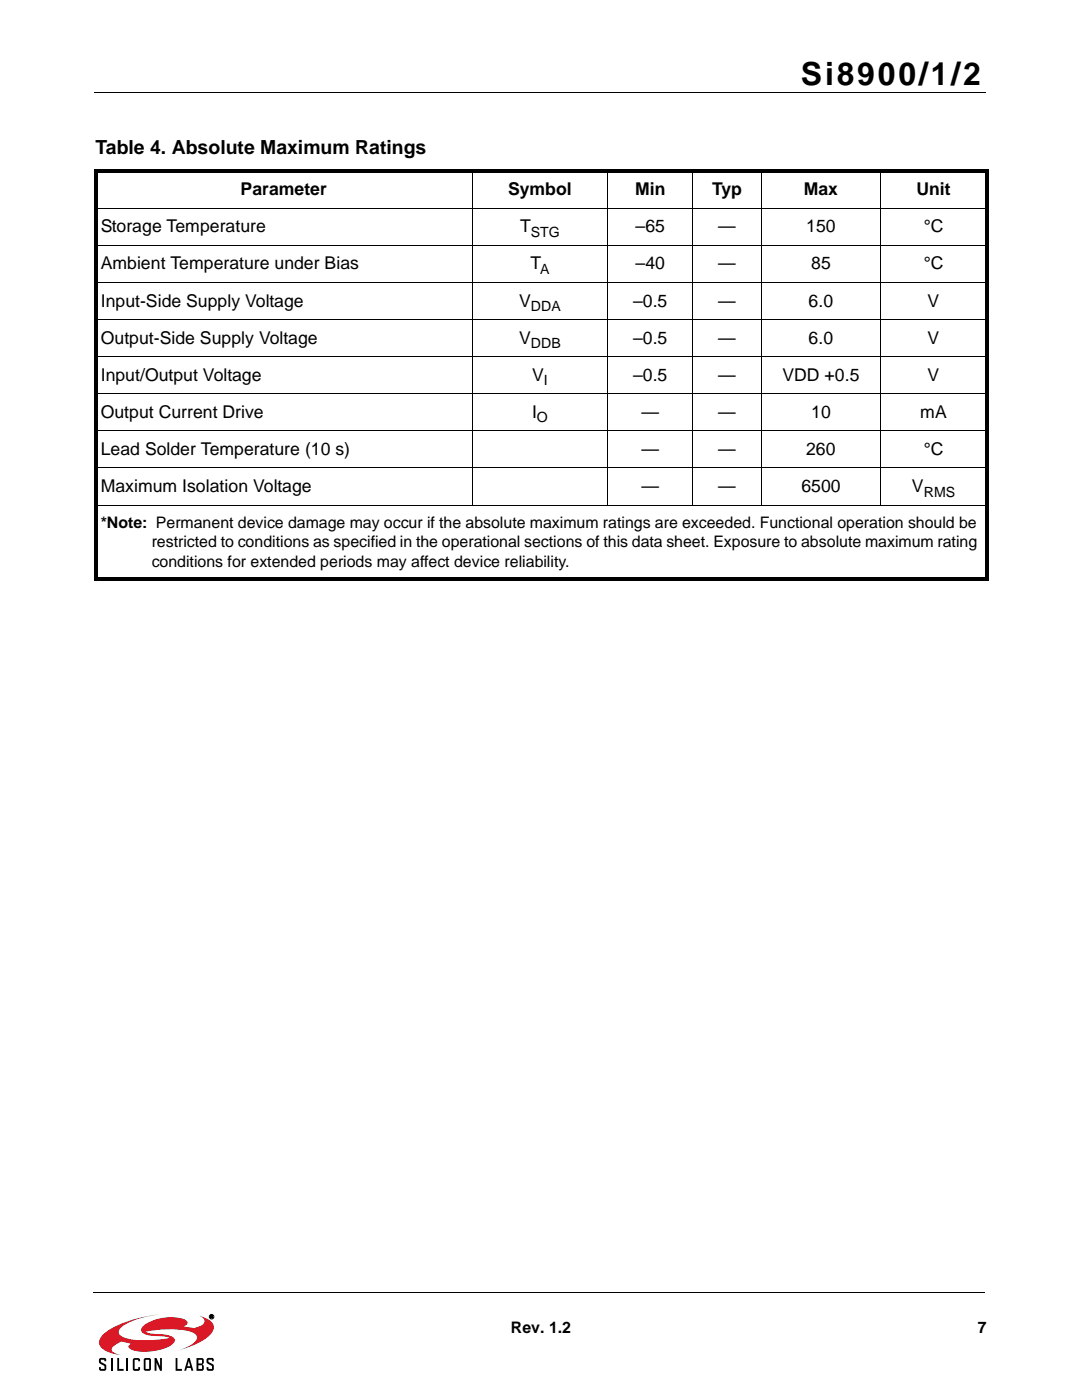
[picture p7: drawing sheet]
<svg xmlns="http://www.w3.org/2000/svg" width="216mm" height="279mm" viewBox="0 0 216 279" stroke-linecap="round" stroke-linejoin="round" font-family="sans-serif">
<defs><g id="words">
<text font-size="6.3" x="159.8" y="16.9">Si8900/1/2</text>
<text font-size="3.9" x="19" y="30.7">Table 4. Absolute Maximum Ratings</text>
<g font-size="3.5">
<text x="48" y="38.9">Parameter</text>
<text x="101.4" y="38.9">Symbol</text>
<text x="126.7" y="38.9">Min</text>
<text x="142.1" y="38.9">Typ</text>
<text x="160.4" y="38.9">Max</text>
<text x="182.9" y="38.9">Unit</text>
<text x="20.1" y="46.4">Storage Temperature</text>
<text x="103.8" y="46.4">T</text>
<text x="126.8" y="46.4">–65</text>
<text x="143.3" y="46.4">—</text>
<text x="160.9" y="46.4">150</text>
<text x="184.3" y="46.4">°C</text>
<text x="20.1" y="53.8">Ambient Temperature under Bias</text>
<text x="105.8" y="53.8">T</text>
<text x="126.8" y="53.8">–40</text>
<text x="143.3" y="53.8">—</text>
<text x="161.9" y="53.8">85</text>
<text x="184.3" y="53.8">°C</text>
<text x="20.1" y="61.2">Input-Side Supply Voltage</text>
<text x="103.6" y="61.2">V</text>
<text x="126.3" y="61.2">–0.5</text>
<text x="143.3" y="61.2">—</text>
<text x="161.3" y="61.2">6.0</text>
<text x="185.1" y="61.2">V</text>
<text x="20.1" y="68.6">Output-Side Supply Voltage</text>
<text x="103.6" y="68.6">V</text>
<text x="126.3" y="68.6">–0.5</text>
<text x="143.3" y="68.6">—</text>
<text x="161.3" y="68.6">6.0</text>
<text x="185.1" y="68.6">V</text>
<text x="20.1" y="76">Input/Output Voltage</text>
<text x="106.2" y="76">V</text>
<text x="126.3" y="76">–0.5</text>
<text x="143.3" y="76">—</text>
<text x="156.1" y="76">VDD +0.5</text>
<text x="185.1" y="76">V</text>
<text x="20.1" y="83.4">Output Current Drive</text>
<text x="106.2" y="83.4">I</text>
<text x="128" y="83.4">—</text>
<text x="143.3" y="83.4">—</text>
<text x="161.9" y="83.4">10</text>
<text x="183.6" y="83.4">mA</text>
<text x="20.1" y="90.8">Lead Solder Temperature (10 s)</text>
<text x="128" y="90.8">—</text>
<text x="143.3" y="90.8">—</text>
<text x="160.9" y="90.8">260</text>
<text x="184.3" y="90.8">°C</text>
<text x="20.1" y="98.2">Maximum Isolation Voltage</text>
<text x="128" y="98.2">—</text>
<text x="143.3" y="98.2">—</text>
<text x="159.9" y="98.2">6500</text>
<text x="182" y="98.2">V</text>
</g>
<g font-size="3.2">
<text x="20.1" y="105.4">*Note: Permanent device damage may occur if the absolute maximum ratings are exceeded. Functional operation should be</text>
<text x="30.3" y="109.3">restricted to conditions as specified in the operational sections of this data sheet. Exposure to absolute maximum rating</text>
<text x="30.3" y="113.2">conditions for extended periods may affect device reliability.</text>
<text x="102" y="266">Rev. 1.2</text>
<text x="195.1" y="266">7</text>
</g>
<g font-size="2.8">
<text x="105.9" y="47.2">STG</text>
<text x="107.8" y="54.7">A</text>
<text x="105.9" y="62.1">DDA</text>
<text x="105.9" y="69.5">DDB</text>
<text x="108.5" y="76.9">I</text>
<text x="107.1" y="84.3">O</text>
<text x="184.3" y="99.1">RMS</text>
</g>
</g></defs>
<path d="M20.7 266.2a21.4 21.4 0 0 1 9.7-3.7l1.5-.2a16.9 16.9 0 0 0-7.6 2.5 1.05 1.05 0 0 0-.6 1 1.05 1.05 0 0 0 .7 1 17 17 0 0 0 9 .3l.5-.1a11.4 11.4 0 0 0-3.8-.4l-.4-.1a1.42 1.42 0 0 1-1.5-1.1 2.83 2.83 0 0 1 1.8-1.7 9.2 9.2 0 0 1 7.1-.3 .66 .66 0 0 1 .3 .8 .66 .66 0 0 1-.7 .5h-.1a4.3 4.3 0 0 0 3.4-.1 .97 .97 0 0 0 .8-.9 .97 .97 0 0 0-.7-1l-.4-.1 .6 .1a2.73 2.73 0 0 1 2.4 2.4 5.5 5.5 0 0 1-3.4 3l-3.7 1.4a6.3 6.3 0 0 0 3.7-2.3 1.39 1.39 0 0 0-1.4-1.5 21.1 21.1 0 0 0-8.9 .1l1.1 .3a10.3 10.3 0 0 1 4.4 .8 .81 .81 0 0 1-.1 1.4 10.1 10.1 0 0 1-8.3 1l-.5-.6 .5-.5-1.9-.5-.6 .4a1.81 1.81 0 0 0-1.3 1.3l.6 .6 1.2 .5-1.6-.3a3.4 3.4 0 0 1-2.7-2 2.19 2.19 0 0 1 .9-2z" fill="#da1826"/>
<g fill="none" stroke="#000" stroke-width=".2">
<path d="M18.8 18.4h177.8M94.2 33.8v67.1M121.3 33.8v67.1M138.2 33.8v67.1M151.9 33.8v67.1M175.7 33.8v67.1M18.7 41.5h178.5M18.7 48.9h178.5M18.7 56.3h178.5M18.7 63.8h178.5M18.7 71.2h178.5M18.7 78.6h178.5"/>
<path d="M18.7 86h178.5M18.7 93.4h178.5M18.7 100.8h178.5M18.6 257.9h177.8M42 262.5l.4 .1-.1 .2 .2 .2-.4-.2-.1 .2zM42.1 262.6l.3 .1h-.3z"/>
<circle cx="42.2" cy="262.8" r=".45"/>
</g>
<g fill="#000">
<path d="M18.7 33.8h178.5v.7h-178.5zM18.7 115.3h178.5v.7h-178.5zM18.7 34.5h.7v80.8h-.7zM196.5 34.5h.7v80.8h-.7zM19.8 271.2l.3-.2h.7h.2l.2 .4v.3h-.4v-.3h-.7v.4l1.1 .7v.9l-.4 .2-.9-.1-.1-.7h.3v.4h.7v-.6l-.1-.1a1.14 1.14 0 0 1-1-.7zM23.4 271h.4v2.2h.9v.4h-1.3zM26.6 271.2l.3-.2h.7l.3 .2v.5h-.3v-.3h-.7v1.8h.7v-.4h.3v.4l-.1 .3-.9 .1-.3-.2zM30.8 271h.4l.7 1.7v-1.7h.4v2.6h-.4l-.7-1.7v1.7h-.4zM35 271h.4v2.2h.9v.4h-1.3zM41.3 271.2l.3-.2h.7h.2l.2 .4v.3h-.4v-.3h-.7v.4l1 .7v.9l-.3 .2-.9-.1-.2-.7h.4v.4h.7v-.6l-.1-.1a1.14 1.14 0 0 1-1-.7z"/>
<path d="M28.7 271.2v2.2l.3 .2 .9-.1 .2-.3v-2l-.3-.2h-.8zM29 271.4h.8v1.8h-.8z"/>
<path d="M37.5 271l-.7 2.6h.3l.2-.6h.8l.1 .6h.4l-.7-2.6zM37.7 271.6l.2 1.1h-.5z"/>
<path d="M39.2 271v2.6l1.3-.1 .2-.3v-.6l-.3-.3 .3-.3-.1-.8-.3-.2zM39.6 271.4h.7v.7h-.7zM39.6 272.5h.7v.7h-.7z"/>
<path d="M42 262.5l.4 .1-.1 .2 .2 .2-.4-.2-.1 .2zM42.1 262.6v.1h.3z"/>
</g>
<path d="M22.3 271v2.6M25.4 271v2.6" fill="none" stroke="#000" stroke-width=".36"/>
<use href="#words"/>
</svg>
